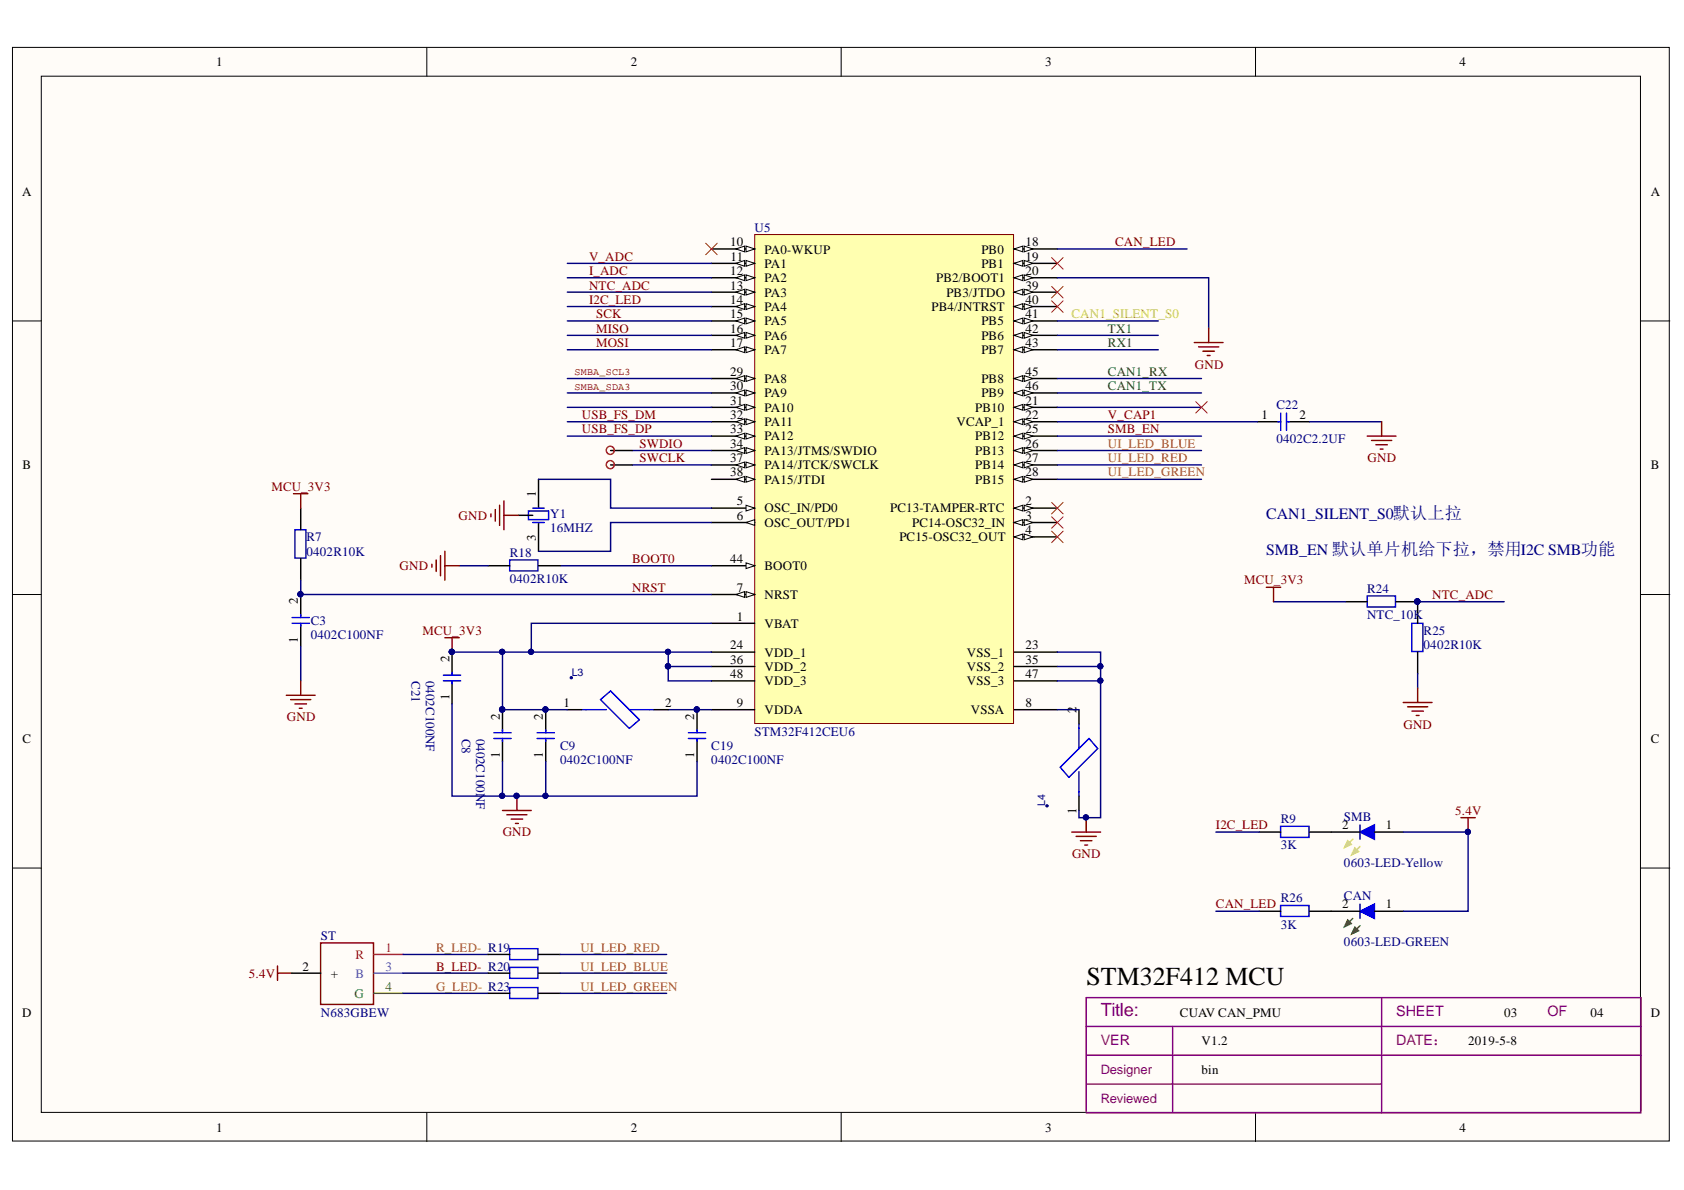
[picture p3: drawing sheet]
<svg xmlns="http://www.w3.org/2000/svg" width="297mm" height="210mm" viewBox="0 0 297 210" stroke-linecap="round" stroke-linejoin="round" font-family="sans-serif">
<defs><g id="words">
<text font-size="4.6" x="191.6" y="173.7">STM32F412 MCU</text>
<text font-size="3.2" fill="#7d0089" x="194.2" y="179.1">Title:</text>
<g font-size="2.8" fill="#000080">
<text x="223.4" y="91.6">CAN1_SILENT_S0默认上拉</text>
<text x="223.4" y="97.9">SMB_EN 默认单片机给下拉，禁用I2C SMB功能</text>
</g>
<g font-size="2.5" fill="#800080">
<text x="246.3" y="179.2">SHEET</text>
<text x="272.9" y="179.2">OF</text>
<text x="194.2" y="184.3">VER</text>
</g>
<text font-size="2.5" fill="#a1006a" x="246.3" y="184.3">DATE：</text>
<g font-size="2.3">
<text x="38.2" y="11.7">1</text>
<text x="111.3" y="11.7">2</text>
<text x="184.4" y="11.7">3</text>
<text x="257.5" y="11.7">4</text>
<text x="3.9" y="34.5">A</text>
<text x="291.2" y="34.5">A</text>
<text x="128.8" y="43.5">10</text>
<text x="128.9" y="46">11</text>
<text x="134.9" y="44.7">PA0-WKUP</text>
<text x="134.9" y="47.3">PA1</text>
<text x="173.1" y="44.7">PB0</text>
<text x="173.1" y="47.3">PB1</text>
<text x="180.9" y="43.5">18</text>
<text x="180.9" y="46">19</text>
<text x="128.8" y="48.5">12</text>
<text x="128.8" y="51.1">13</text>
<text x="128.8" y="53.6">14</text>
<text x="134.9" y="49.8">PA2</text>
<text x="134.9" y="52.3">PA3</text>
<text x="165.1" y="49.8">PB2/BOOT1</text>
<text x="166.9" y="52.3">PB3/JTDO</text>
<text x="180.9" y="48.5">20</text>
<text x="180.9" y="51.1">39</text>
<text x="180.9" y="53.6">40</text>
<text x="128.8" y="56.1">15</text>
<text x="128.8" y="58.7">16</text>
<text x="134.9" y="54.9">PA4</text>
<text x="134.9" y="57.4">PA5</text>
<text x="134.9" y="59.9">PA6</text>
<text x="164.3" y="54.9">PB4/JNTRST</text>
<text x="173.1" y="57.4">PB5</text>
<text x="173.1" y="59.9">PB6</text>
<text x="180.9" y="56.1">41</text>
<text x="180.9" y="58.7">42</text>
<text x="128.8" y="61.2">17</text>
<text x="134.9" y="62.5">PA7</text>
<text x="173.1" y="62.5">PB7</text>
<text x="180.9" y="61.2">43</text>
<text x="128.8" y="66.3">29</text>
<text x="128.8" y="68.8">30</text>
<text x="128.8" y="71.4">31</text>
<text x="134.9" y="67.6">PA8</text>
<text x="134.9" y="70.1">PA9</text>
<text x="173.1" y="67.6">PB8</text>
<text x="173.1" y="70.1">PB9</text>
<text x="180.9" y="66.3">45</text>
<text x="180.9" y="68.8">46</text>
<text x="180.9" y="71.4">21</text>
<text x="128.8" y="73.9">32</text>
<text x="128.8" y="76.4">33</text>
<text x="134.9" y="72.6">PA10</text>
<text x="134.9" y="75.2">PA11</text>
<text x="134.9" y="77.7">PA12</text>
<text x="168.7" y="75.2">VCAP_1</text>
<text x="172" y="72.6">PB10</text>
<text x="172" y="77.7">PB12</text>
<text x="180.9" y="73.9">22</text>
<text x="180.9" y="76.4">25</text>
<text x="222.5" y="73.9">1</text>
<text x="229.2" y="73.9">2</text>
<text x="4" y="82.8">B</text>
<text x="128.8" y="79">34</text>
<text x="128.8" y="81.5">37</text>
<text x="134.9" y="80.2">PA13/JTMS/SWDIO</text>
<text x="134.9" y="82.8">PA14/JTCK/SWCLK</text>
<text x="172" y="80.2">PB13</text>
<text x="172" y="82.8">PB14</text>
<text x="180.9" y="79">26</text>
<text x="180.9" y="81.5">27</text>
<text x="291.2" y="82.8">B</text>
<text x="94.5" y="87.6" transform="rotate(-90 94.5 87.6)">1</text>
<text x="128.8" y="84">38</text>
<text x="130" y="89.1">5</text>
<text x="134.9" y="85.3">PA15/JTDI</text>
<text x="172" y="85.3">PB15</text>
<text x="180.9" y="84">28</text>
<text x="180.9" y="89.1">2</text>
<text x="94.5" y="95.4" transform="rotate(-90 94.5 95.4)">3</text>
<text x="130" y="91.6">6</text>
<text x="134.9" y="90.4">OSC_IN/PD0</text>
<text x="134.9" y="92.9">OSC_OUT/PD1</text>
<text x="157" y="90.4">PC13-TAMPER-RTC</text>
<text x="158.6" y="95.4">PC15-OSC32_OUT</text>
<text x="160.9" y="92.9">PC14-OSC32_IN</text>
<text x="180.9" y="91.6">3</text>
<text x="180.9" y="94.2">4</text>
<text x="128.8" y="99.3">44</text>
<text x="134.9" y="100.5">BOOT0</text>
<text x="52.5" y="106.6" transform="rotate(-90 52.5 106.6)">2</text>
<text x="130" y="104.4">7</text>
<text x="134.9" y="105.7">NRST</text>
<text x="52.5" y="113.4" transform="rotate(-90 52.5 113.4)">1</text>
<text x="130" y="109.5">1</text>
<text x="134.9" y="110.7">VBAT</text>
<text x="79.3" y="116.8" transform="rotate(-90 79.3 116.8)">2</text>
<text x="128.8" y="114.6">24</text>
<text x="128.8" y="117.1">36</text>
<text x="128.8" y="119.6">48</text>
<text x="134.9" y="115.8">VDD_1</text>
<text x="134.9" y="118.4">VDD_2</text>
<text x="170.6" y="115.8">VSS_1</text>
<text x="170.6" y="118.4">VSS_2</text>
<text x="180.9" y="114.6">23</text>
<text x="180.9" y="117.1">35</text>
<text x="180.9" y="119.6">47</text>
<text x="79.3" y="123.5" transform="rotate(-90 79.3 123.5)">1</text>
<text x="99.4" y="124.7">1</text>
<text x="117.3" y="124.7">2</text>
<text x="130" y="124.7">9</text>
<text x="134.9" y="120.9">VDD_3</text>
<text x="134.9" y="126">VDDA</text>
<text x="170.6" y="120.9">VSS_3</text>
<text x="171.2" y="126">VSSA</text>
<text x="180.9" y="124.7">8</text>
<text x="189.9" y="125.7" transform="rotate(-90 189.9 125.7)">2</text>
<text x="4" y="131">C</text>
<text x="88.2" y="127" transform="rotate(-90 88.2 127)">2</text>
<text x="95.8" y="127" transform="rotate(-90 95.8 127)">2</text>
<text x="122.4" y="127" transform="rotate(-90 122.4 127)">2</text>
<text x="291.2" y="131">C</text>
<text x="88.2" y="133.7" transform="rotate(-90 88.2 133.7)">1</text>
<text x="95.8" y="133.7" transform="rotate(-90 95.8 133.7)">1</text>
<text x="122.4" y="133.7" transform="rotate(-90 122.4 133.7)">1</text>
<text x="189.9" y="143.6" transform="rotate(-90 189.9 143.6)">1</text>
<text x="236.7" y="146.3">2</text>
<text x="244.4" y="146.3">1</text>
<text x="236.7" y="160.2">2</text>
<text x="244.4" y="160.2">1</text>
<text x="53.4" y="171.2">2</text>
<text x="58.4" y="172.5">+</text>
<text x="3.9" y="179.3">D</text>
<text x="208.1" y="179.3">CUAV CAN_PMU</text>
<text x="265.3" y="179.3">03</text>
<text x="280.6" y="179.3">04</text>
<text x="291.2" y="179.3">D</text>
<text x="211.9" y="184.4">V1.2</text>
<text x="259" y="184.4">2019-5-8</text>
<text x="211.9" y="189.4">bin</text>
<text x="38.2" y="199.6">1</text>
<text x="111.3" y="199.6">2</text>
<text x="184.4" y="199.6">3</text>
<text x="257.5" y="199.6">4</text>
</g>
<g font-size="2.3" fill="#000080">
<text x="133.1" y="40.8">U5</text>
<text x="225.1" y="72.1">C22</text>
<text x="225.1" y="78.2">0402C2.2UF</text>
<text x="54.1" y="95.4">R7</text>
<text x="97" y="91.4">Y1</text>
<text x="97" y="93.9">16MHZ</text>
<text x="54.1" y="98">0402R10K</text>
<text x="89.9" y="98.2">R18</text>
<text x="89.9" y="102.8">0402R10K</text>
<text x="241.1" y="104.7">R24</text>
<text x="54.8" y="110.2">C3</text>
<text x="54.8" y="112.8">0402C100NF</text>
<text x="241.1" y="109.2">NTC_10K</text>
<text x="251.1" y="112">R25</text>
<text x="251.1" y="114.6">0402R10K</text>
<text x="72.6" y="120.1" transform="rotate(90 72.6 120.1)">C21</text>
<text x="75.1" y="120.1" transform="rotate(90 75.1 120.1)">0402C100NF</text>
<text x="81.5" y="130.3" transform="rotate(90 81.5 130.3)">C8</text>
<text x="84" y="130.3" transform="rotate(90 84 130.3)">0402C100NF</text>
<text x="133.1" y="129.8">STM32F412CEU6</text>
<text x="98.8" y="132.3">C9</text>
<text x="98.8" y="134.8">0402C100NF</text>
<text x="125.5" y="132.3">C19</text>
<text x="125.5" y="134.8">0402C100NF</text>
<text x="225.9" y="145.2">R9</text>
<text x="225.9" y="149.8">3K</text>
<text x="237.1" y="144.7">SMB</text>
<text x="237.1" y="152.8">0603-LED-Yellow</text>
<text x="225.9" y="159.2">R26</text>
<text x="237.1" y="158.7">CAN</text>
<text x="56.6" y="165.9">ST</text>
<text x="225.9" y="163.8">3K</text>
<text x="237.1" y="166.9">0603-LED-GREEN</text>
<text x="56.6" y="179.3">N683GBEW</text>
</g>
<g font-size="2.3" fill="#800000">
<text x="103.9" y="46">V_ADC</text>
<text x="196.7" y="43.5">CAN_LED</text>
<text x="103.9" y="48.5">I_ADC</text>
<text x="103.9" y="51.1">NTC_ADC</text>
<text x="103.9" y="53.6">I2C_LED</text>
<text x="105.2" y="56.1">SCK</text>
<text x="105.2" y="58.7">MISO</text>
<text x="105.2" y="61.2">MOSI</text>
<text x="210.8" y="65">GND</text>
<text x="102.6" y="76.4">USB_FS_DP</text>
<text x="102.6" y="73.9">USB_FS_DM</text>
<text x="195.4" y="76.4">SMB_EN</text>
<text x="195.4" y="73.9">V_CAP1</text>
<text x="112.8" y="79">SWDIO</text>
<text x="112.8" y="81.5">SWCLK</text>
<text x="241.2" y="81.5">GND</text>
<text x="47.9" y="86.6">MCU_3V3</text>
<text x="80.9" y="91.6">GND</text>
<text x="70.5" y="100.5">GND</text>
<text x="111.5" y="99.3">BOOT0</text>
<text x="111.5" y="104.4">NRST</text>
<text x="219.5" y="103.1">MCU_3V3</text>
<text x="252.6" y="105.7">NTC_ADC</text>
<text x="74.5" y="112">MCU_3V3</text>
<text x="50.6" y="127.2">GND</text>
<text x="247.6" y="128.5">GND</text>
<text x="256.7" y="143.7">5.4V</text>
<text x="88.7" y="147.5">GND</text>
<text x="214.5" y="146.3">I2C_LED</text>
<text x="189.1" y="151.3">GND</text>
<text x="214.5" y="160.2">CAN_LED</text>
<text x="43.9" y="172.5">5.4V</text>
<text x="76.9" y="171.2">B_LED- R20</text>
</g>
<text font-size="2.3" fill="#d4d200" x="189" y="56.1">CAN1_SILENT_S0</text>
<g font-size="2.3" fill="#008000">
<text x="195.4" y="58.7">TX1</text>
<text x="195.4" y="61.2">RX1</text>
<text x="195.4" y="68.8">CAN1_TX</text>
<text x="195.4" y="66.3">CAN1_RX</text>
</g>
<g font-size="2.3" fill="#ad660b">
<text x="195.4" y="81.5">UI_LED_RED</text>
<text x="195.4" y="79">UI_LED_BLUE</text>
<text x="195.4" y="84">UI_LED_GREEN</text>
<text x="76.9" y="167.9">R_LED- R19</text>
<text x="102.4" y="167.9">UI_LED_RED</text>
<text x="102.4" y="171.2">UI_LED_BLUE</text>
<text x="76.9" y="174.7">G_LED- R23</text>
<text x="102.4" y="174.7">UI_LED_GREEN</text>
</g>
<g font-size="2.3" fill="#ee0e22">
<text x="68" y="167.9">1</text>
<text x="62.7" y="169.2">R</text>
</g>
<g font-size="2.3" fill="#009cca">
<text x="62.7" y="172.5">B</text>
<text x="68" y="171.2">3</text>
</g>
<g font-size="2.3" fill="#00bf00">
<text x="62.5" y="176">G</text>
<text x="68" y="174.7">4</text>
</g>
<g font-size="2.3" fill="#800080">
<text x="194.2" y="189.4">Designer</text>
<text x="194.2" y="194.5">Reviewed</text>
</g>
<g font-size="1.9" fill="#000080">
<text x="100.8" y="119.2">L3</text>
<text x="184.4" y="142.2" transform="rotate(-90 184.4 142.2)">L4</text>
</g>
<g font-size="1.8" fill="#800000">
<text x="101.4" y="66.2">SMBA_SCL3</text>
<text x="101.4" y="68.7">SMBA_SDA3</text>
</g>
</g></defs>
<g fill="#fffcf8" stroke="#000" stroke-width=".18">
<path d="M2.2 8.4h292.2v192.9h-292.2z"/>
<path d="M7.3 13.4h282.1v182.8h-282.1z"/>
</g>
<path d="M75.3 8.4v5M148.4 8.4v5M221.5 8.4v5M2.2 56.6h5.1M289.5 56.6h5M2.2 104.9h5.1M289.5 104.9h5M2.2 153.1h5.1M289.5 153.1h5M75.3 196.3v5.1M148.4 196.3v5.1M221.5 196.3v5.1" fill="none" stroke="#000" stroke-width=".18"/>
<path d="M243.7 176v20.3M191.6 196v-20h97.9v20M191.6 181.1h97.9M191.6 191.2h52.1M191.6 186.1h97.9M191.6 196.3h97.9M206.8 181.1v14.9" fill="none" stroke="#800080" stroke-width=".25"/>
<path d="M133.1 41.4h45.7v86.2h-45.7z" fill="#ffffb0" stroke="#800000" stroke-width=".18"/>
<path d="M125.5 99.8h7.6" fill="none" stroke="#000" stroke-width=".25"/>
<path d="M131.6 99.3l1.5 .5-1.5 .5z" fill="#fffcf8"/>
<path d="M131.6 99.3l1.5 .5-1.5 .5z" fill="none" stroke="#000" stroke-width=".18"/>
<path d="M125.5 104.9h7.6" fill="none" stroke="#000" stroke-width=".25"/>
<path d="M131.6 104.4l1.5 .5-1.5 .5z" fill="#fffcf8"/>
<path d="M131.6 104.4l1.5 .5-1.5 .5z" fill="none" stroke="#000" stroke-width=".18"/>
<path d="M129.8 104.9l1.5-.5v1z" fill="#fffcf8"/>
<path d="M129.8 104.9l1.5-.5v1z" fill="none" stroke="#000" stroke-width=".18"/>
<path d="M125.5 89.6h7.6" fill="none" stroke="#000" stroke-width=".25"/>
<path d="M131.6 89.1l1.5 .5-1.5 .5z" fill="#fffcf8"/>
<path d="M131.6 89.1l1.5 .5-1.5 .5z" fill="none" stroke="#000" stroke-width=".18"/>
<path d="M125.5 92.2h7.6" fill="none" stroke="#000" stroke-width=".25"/>
<path d="M131.6 92.2l1.5-.5v1z" fill="#fffcf8"/>
<path d="M131.6 92.2l1.5-.5v1z" fill="none" stroke="#000" stroke-width=".18"/>
<path d="M125.5 43.9h7.6" fill="none" stroke="#000" stroke-width=".25"/>
<path d="M131.6 43.4l1.5 .5-1.5 .5z" fill="#fffcf8"/>
<path d="M131.6 43.4l1.5 .5-1.5 .5z" fill="none" stroke="#000" stroke-width=".18"/>
<path d="M129.8 43.9l1.5-.5v1z" fill="#fffcf8"/>
<path d="M129.8 43.9l1.5-.5v1z" fill="none" stroke="#000" stroke-width=".18"/>
<path d="M125.5 46.5h7.6" fill="none" stroke="#000" stroke-width=".25"/>
<path d="M131.6 45.9l1.5 .6-1.5 .5z" fill="#fffcf8"/>
<path d="M131.6 45.9l1.5 .6-1.5 .5z" fill="none" stroke="#000" stroke-width=".18"/>
<path d="M129.8 46.5l1.5-.6v1.1z" fill="#fffcf8"/>
<path d="M129.8 46.5l1.5-.6v1.1z" fill="none" stroke="#000" stroke-width=".18"/>
<path d="M125.5 49h7.6" fill="none" stroke="#000" stroke-width=".25"/>
<path d="M131.6 48.5l1.5 .5-1.5 .5z" fill="#fffcf8"/>
<path d="M131.6 48.5l1.5 .5-1.5 .5z" fill="none" stroke="#000" stroke-width=".18"/>
<path d="M129.8 49l1.5-.5v1z" fill="#fffcf8"/>
<path d="M129.8 49l1.5-.5v1z" fill="none" stroke="#000" stroke-width=".18"/>
<path d="M125.5 51.5h7.6" fill="none" stroke="#000" stroke-width=".25"/>
<path d="M131.6 51l1.5 .5-1.5 .5z" fill="#fffcf8"/>
<path d="M131.6 51l1.5 .5-1.5 .5z" fill="none" stroke="#000" stroke-width=".18"/>
<path d="M129.8 51.5l1.5-.5v1z" fill="#fffcf8"/>
<path d="M129.8 51.5l1.5-.5v1z" fill="none" stroke="#000" stroke-width=".18"/>
<path d="M125.5 54.1h7.6" fill="none" stroke="#000" stroke-width=".25"/>
<path d="M131.6 53.6l1.5 .5-1.5 .5z" fill="#fffcf8"/>
<path d="M131.6 53.6l1.5 .5-1.5 .5z" fill="none" stroke="#000" stroke-width=".18"/>
<path d="M129.8 54.1l1.5-.5v1z" fill="#fffcf8"/>
<path d="M129.8 54.1l1.5-.5v1z" fill="none" stroke="#000" stroke-width=".18"/>
<path d="M125.5 56.6h7.6" fill="none" stroke="#000" stroke-width=".25"/>
<path d="M131.6 56.1l1.5 .5-1.5 .5z" fill="#fffcf8"/>
<path d="M131.6 56.1l1.5 .5-1.5 .5z" fill="none" stroke="#000" stroke-width=".18"/>
<path d="M129.8 56.6l1.5-.5v1z" fill="#fffcf8"/>
<path d="M129.8 56.6l1.5-.5v1z" fill="none" stroke="#000" stroke-width=".18"/>
<path d="M125.5 59.2h7.6" fill="none" stroke="#000" stroke-width=".25"/>
<path d="M131.6 58.6l1.5 .6-1.5 .5z" fill="#fffcf8"/>
<path d="M131.6 58.6l1.5 .6-1.5 .5z" fill="none" stroke="#000" stroke-width=".18"/>
<path d="M129.8 59.2l1.5-.6v1.1z" fill="#fffcf8"/>
<path d="M129.8 59.2l1.5-.6v1.1z" fill="none" stroke="#000" stroke-width=".18"/>
<path d="M125.5 61.7h7.6" fill="none" stroke="#000" stroke-width=".25"/>
<path d="M131.6 61.2l1.5 .5-1.5 .5z" fill="#fffcf8"/>
<path d="M131.6 61.2l1.5 .5-1.5 .5z" fill="none" stroke="#000" stroke-width=".18"/>
<path d="M129.8 61.7l1.5-.5v1z" fill="#fffcf8"/>
<path d="M129.8 61.7l1.5-.5v1z" fill="none" stroke="#000" stroke-width=".18"/>
<path d="M125.5 66.8h7.6" fill="none" stroke="#000" stroke-width=".25"/>
<path d="M131.6 66.3l1.5 .5-1.5 .5z" fill="#fffcf8"/>
<path d="M131.6 66.3l1.5 .5-1.5 .5z" fill="none" stroke="#000" stroke-width=".18"/>
<path d="M129.8 66.8l1.5-.5v1z" fill="#fffcf8"/>
<path d="M129.8 66.8l1.5-.5v1z" fill="none" stroke="#000" stroke-width=".18"/>
<path d="M125.5 69.3h7.6" fill="none" stroke="#000" stroke-width=".25"/>
<path d="M131.6 68.8l1.5 .5-1.5 .5z" fill="#fffcf8"/>
<path d="M131.6 68.8l1.5 .5-1.5 .5z" fill="none" stroke="#000" stroke-width=".18"/>
<path d="M129.8 69.3l1.5-.5v1z" fill="#fffcf8"/>
<path d="M129.8 69.3l1.5-.5v1z" fill="none" stroke="#000" stroke-width=".18"/>
<path d="M125.5 71.8h7.6" fill="none" stroke="#000" stroke-width=".25"/>
<path d="M131.6 71.3l1.5 .5-1.5 .6z" fill="#fffcf8"/>
<path d="M131.6 71.3l1.5 .5-1.5 .6z" fill="none" stroke="#000" stroke-width=".18"/>
<path d="M129.8 71.8l1.5-.5v1.1z" fill="#fffcf8"/>
<path d="M129.8 71.8l1.5-.5v1.1z" fill="none" stroke="#000" stroke-width=".18"/>
<path d="M125.5 74.4h7.6" fill="none" stroke="#000" stroke-width=".25"/>
<path d="M131.6 73.9l1.5 .5-1.5 .5z" fill="#fffcf8"/>
<path d="M131.6 73.9l1.5 .5-1.5 .5z" fill="none" stroke="#000" stroke-width=".18"/>
<path d="M129.8 74.4l1.5-.5v1z" fill="#fffcf8"/>
<path d="M129.8 74.4l1.5-.5v1z" fill="none" stroke="#000" stroke-width=".18"/>
<path d="M125.5 76.9h7.6" fill="none" stroke="#000" stroke-width=".25"/>
<path d="M131.6 76.4l1.5 .5-1.5 .5z" fill="#fffcf8"/>
<path d="M131.6 76.4l1.5 .5-1.5 .5z" fill="none" stroke="#000" stroke-width=".18"/>
<path d="M129.8 76.9l1.5-.5v1z" fill="#fffcf8"/>
<path d="M129.8 76.9l1.5-.5v1z" fill="none" stroke="#000" stroke-width=".18"/>
<path d="M125.5 79.5h7.6" fill="none" stroke="#000" stroke-width=".25"/>
<path d="M131.6 79l1.5 .5-1.5 .5z" fill="#fffcf8"/>
<path d="M131.6 79l1.5 .5-1.5 .5z" fill="none" stroke="#000" stroke-width=".18"/>
<path d="M129.8 79.5l1.5-.5v1z" fill="#fffcf8"/>
<path d="M129.8 79.5l1.5-.5v1z" fill="none" stroke="#000" stroke-width=".18"/>
<path d="M125.5 82h7.6" fill="none" stroke="#000" stroke-width=".25"/>
<path d="M131.6 81.5l1.5 .5-1.5 .5z" fill="#fffcf8"/>
<path d="M131.6 81.5l1.5 .5-1.5 .5z" fill="none" stroke="#000" stroke-width=".18"/>
<path d="M129.8 82l1.5-.5v1z" fill="#fffcf8"/>
<path d="M129.8 82l1.5-.5v1z" fill="none" stroke="#000" stroke-width=".18"/>
<path d="M125.5 84.5h7.6" fill="none" stroke="#000" stroke-width=".25"/>
<path d="M131.6 84l1.5 .5-1.5 .6z" fill="#fffcf8"/>
<path d="M131.6 84l1.5 .5-1.5 .6z" fill="none" stroke="#000" stroke-width=".18"/>
<path d="M129.8 84.5l1.5-.5v1.1z" fill="#fffcf8"/>
<path d="M129.8 84.5l1.5-.5v1.1z" fill="none" stroke="#000" stroke-width=".18"/>
<path d="M178.9 43.9h7.6" fill="none" stroke="#000" stroke-width=".25"/>
<path d="M178.9 43.9l1.5-.5v1z" fill="#fffcf8"/>
<path d="M178.9 43.9l1.5-.5v1z" fill="none" stroke="#000" stroke-width=".18"/>
<path d="M180.7 43.4l1.5 .5-1.5 .5z" fill="#fffcf8"/>
<path d="M180.7 43.4l1.5 .5-1.5 .5z" fill="none" stroke="#000" stroke-width=".18"/>
<path d="M178.9 46.5h7.6" fill="none" stroke="#000" stroke-width=".25"/>
<path d="M178.9 46.5l1.5-.6v1.1z" fill="#fffcf8"/>
<path d="M178.9 46.5l1.5-.6v1.1z" fill="none" stroke="#000" stroke-width=".18"/>
<path d="M180.7 45.9l1.5 .6-1.5 .5z" fill="#fffcf8"/>
<path d="M180.7 45.9l1.5 .6-1.5 .5z" fill="none" stroke="#000" stroke-width=".18"/>
<path d="M178.9 49h7.6" fill="none" stroke="#000" stroke-width=".25"/>
<path d="M178.9 49l1.5-.5v1z" fill="#fffcf8"/>
<path d="M178.9 49l1.5-.5v1z" fill="none" stroke="#000" stroke-width=".18"/>
<path d="M180.7 48.5l1.5 .5-1.5 .5z" fill="#fffcf8"/>
<path d="M180.7 48.5l1.5 .5-1.5 .5z" fill="none" stroke="#000" stroke-width=".18"/>
<path d="M178.9 51.5h7.6" fill="none" stroke="#000" stroke-width=".25"/>
<path d="M178.9 51.5l1.5-.5v1z" fill="#fffcf8"/>
<path d="M178.9 51.5l1.5-.5v1z" fill="none" stroke="#000" stroke-width=".18"/>
<path d="M180.7 51l1.5 .5-1.5 .5z" fill="#fffcf8"/>
<path d="M180.7 51l1.5 .5-1.5 .5z" fill="none" stroke="#000" stroke-width=".18"/>
<path d="M178.9 54.1h7.6" fill="none" stroke="#000" stroke-width=".25"/>
<path d="M178.9 54.1l1.5-.5v1z" fill="#fffcf8"/>
<path d="M178.9 54.1l1.5-.5v1z" fill="none" stroke="#000" stroke-width=".18"/>
<path d="M180.7 53.6l1.5 .5-1.5 .5z" fill="#fffcf8"/>
<path d="M180.7 53.6l1.5 .5-1.5 .5z" fill="none" stroke="#000" stroke-width=".18"/>
<path d="M178.9 56.6h7.6" fill="none" stroke="#000" stroke-width=".25"/>
<path d="M178.9 56.6l1.5-.5v1z" fill="#fffcf8"/>
<path d="M178.9 56.6l1.5-.5v1z" fill="none" stroke="#000" stroke-width=".18"/>
<path d="M180.7 56.1l1.5 .5-1.5 .5z" fill="#fffcf8"/>
<path d="M180.7 56.1l1.5 .5-1.5 .5z" fill="none" stroke="#000" stroke-width=".18"/>
<path d="M178.9 59.2h7.6" fill="none" stroke="#000" stroke-width=".25"/>
<path d="M178.9 59.2l1.5-.6v1.1z" fill="#fffcf8"/>
<path d="M178.9 59.2l1.5-.6v1.1z" fill="none" stroke="#000" stroke-width=".18"/>
<path d="M180.7 58.6l1.5 .6-1.5 .5z" fill="#fffcf8"/>
<path d="M180.7 58.6l1.5 .6-1.5 .5z" fill="none" stroke="#000" stroke-width=".18"/>
<path d="M178.9 61.7h7.6" fill="none" stroke="#000" stroke-width=".25"/>
<path d="M178.9 61.7l1.5-.5v1z" fill="#fffcf8"/>
<path d="M178.9 61.7l1.5-.5v1z" fill="none" stroke="#000" stroke-width=".18"/>
<path d="M180.7 61.2l1.5 .5-1.5 .5z" fill="#fffcf8"/>
<path d="M180.7 61.2l1.5 .5-1.5 .5z" fill="none" stroke="#000" stroke-width=".18"/>
<path d="M178.9 66.8h7.6" fill="none" stroke="#000" stroke-width=".25"/>
<path d="M178.9 66.8l1.5-.5v1z" fill="#fffcf8"/>
<path d="M178.9 66.8l1.5-.5v1z" fill="none" stroke="#000" stroke-width=".18"/>
<path d="M180.7 66.3l1.5 .5-1.5 .5z" fill="#fffcf8"/>
<path d="M180.7 66.3l1.5 .5-1.5 .5z" fill="none" stroke="#000" stroke-width=".18"/>
<path d="M178.9 69.3h7.6" fill="none" stroke="#000" stroke-width=".25"/>
<path d="M178.9 69.3l1.5-.5v1z" fill="#fffcf8"/>
<path d="M178.9 69.3l1.5-.5v1z" fill="none" stroke="#000" stroke-width=".18"/>
<path d="M180.7 68.8l1.5 .5-1.5 .5z" fill="#fffcf8"/>
<path d="M180.7 68.8l1.5 .5-1.5 .5z" fill="none" stroke="#000" stroke-width=".18"/>
<path d="M178.9 71.8h7.6" fill="none" stroke="#000" stroke-width=".25"/>
<path d="M178.9 71.8l1.5-.5v1.1z" fill="#fffcf8"/>
<path d="M178.9 71.8l1.5-.5v1.1z" fill="none" stroke="#000" stroke-width=".18"/>
<path d="M180.7 71.3l1.5 .5-1.5 .6z" fill="#fffcf8"/>
<path d="M180.7 71.3l1.5 .5-1.5 .6z" fill="none" stroke="#000" stroke-width=".18"/>
<path d="M178.9 74.4h7.6" fill="none" stroke="#000" stroke-width=".25"/>
<path d="M178.9 74.4l1.5-.5v1z" fill="#fffcf8"/>
<path d="M178.9 74.4l1.5-.5v1z" fill="none" stroke="#000" stroke-width=".18"/>
<path d="M180.7 73.9l1.5 .5-1.5 .5z" fill="#fffcf8"/>
<path d="M180.7 73.9l1.5 .5-1.5 .5z" fill="none" stroke="#000" stroke-width=".18"/>
<path d="M178.9 76.9h7.6" fill="none" stroke="#000" stroke-width=".25"/>
<path d="M178.9 76.9l1.5-.5v1z" fill="#fffcf8"/>
<path d="M178.9 76.9l1.5-.5v1z" fill="none" stroke="#000" stroke-width=".18"/>
<path d="M180.7 76.4l1.5 .5-1.5 .5z" fill="#fffcf8"/>
<path d="M180.7 76.4l1.5 .5-1.5 .5z" fill="none" stroke="#000" stroke-width=".18"/>
<path d="M178.9 79.5h7.6" fill="none" stroke="#000" stroke-width=".25"/>
<path d="M178.9 79.5l1.5-.5v1z" fill="#fffcf8"/>
<path d="M178.9 79.5l1.5-.5v1z" fill="none" stroke="#000" stroke-width=".18"/>
<path d="M180.7 79l1.5 .5-1.5 .5z" fill="#fffcf8"/>
<path d="M180.7 79l1.5 .5-1.5 .5z" fill="none" stroke="#000" stroke-width=".18"/>
<path d="M178.9 82h7.6" fill="none" stroke="#000" stroke-width=".25"/>
<path d="M178.9 82l1.5-.5v1z" fill="#fffcf8"/>
<path d="M178.9 82l1.5-.5v1z" fill="none" stroke="#000" stroke-width=".18"/>
<path d="M180.7 81.5l1.5 .5-1.5 .5z" fill="#fffcf8"/>
<path d="M180.7 81.5l1.5 .5-1.5 .5z" fill="none" stroke="#000" stroke-width=".18"/>
<path d="M178.9 84.5h7.6" fill="none" stroke="#000" stroke-width=".25"/>
<path d="M178.9 84.5l1.5-.5v1.1z" fill="#fffcf8"/>
<path d="M178.9 84.5l1.5-.5v1.1z" fill="none" stroke="#000" stroke-width=".18"/>
<path d="M180.7 84l1.5 .5-1.5 .6z" fill="#fffcf8"/>
<path d="M180.7 84l1.5 .5-1.5 .6z" fill="none" stroke="#000" stroke-width=".18"/>
<path d="M178.9 89.6h7.6" fill="none" stroke="#000" stroke-width=".25"/>
<path d="M178.9 89.6l1.5-.5v1z" fill="#fffcf8"/>
<path d="M178.9 89.6l1.5-.5v1z" fill="none" stroke="#000" stroke-width=".18"/>
<path d="M180.7 89.1l1.5 .5-1.5 .5z" fill="#fffcf8"/>
<path d="M180.7 89.1l1.5 .5-1.5 .5z" fill="none" stroke="#000" stroke-width=".18"/>
<path d="M178.9 92.2h7.6" fill="none" stroke="#000" stroke-width=".25"/>
<path d="M178.9 92.2l1.5-.5v1z" fill="#fffcf8"/>
<path d="M178.9 92.2l1.5-.5v1z" fill="none" stroke="#000" stroke-width=".18"/>
<path d="M180.7 91.7l1.5 .5-1.5 .5z" fill="#fffcf8"/>
<path d="M180.7 91.7l1.5 .5-1.5 .5z" fill="none" stroke="#000" stroke-width=".18"/>
<path d="M178.9 94.7h7.6" fill="none" stroke="#000" stroke-width=".25"/>
<path d="M178.9 94.7l1.5-.5v1z" fill="#fffcf8"/>
<path d="M178.9 94.7l1.5-.5v1z" fill="none" stroke="#000" stroke-width=".18"/>
<path d="M180.7 94.2l1.5 .5-1.5 .5z" fill="#fffcf8"/>
<path d="M180.7 94.2l1.5 .5-1.5 .5z" fill="none" stroke="#000" stroke-width=".18"/>
<g fill="none" stroke="#000" stroke-width=".25">
<path d="M107.7 79.5h3.8M53 89.6v3.8M53 98.5v3.8M86.1 99.8h3.8M91.4 90.9h2.6M95 84.5v5.1M95 92.2v5M95 99.8h3.8M107.7 82h3.8M53 104.9v3.8M53 110.2v3.8M79.7 115v3.8"/>
<path d="M125.5 109.9h7.6M125.5 115h7.6M125.5 117.6h7.6M178.9 115h7.6M178.9 117.6h7.6M237.3 106.1h3.9M246.2 106.1h3.9v3.8M250.1 115v3.8M79.7 120.4v3.8M88.6 125.2v3.8M88.6 130.5v3.8M96.3 125.2v3.8"/>
<path d="M96.3 130.5v3.8M100.1 125.2h2.5M115.3 125.2h2.6M123 125.2v3.8M123 130.5v3.8M125.5 120.1h7.6M125.5 125.2h7.6M178.9 120.1h7.6M178.9 125.2h7.6M190.3 125.2v2.5M190.3 140.4v2.6M51.5 171.7h5.1"/>
<path d="M86.1 171.7h3.8M86.1 175.2h3.8M86.1 168.4h3.8M95 171.7h3.8M95 175.2h3.8M95 168.4h3.8M222.1 160.7h3.8M231 160.7h3.8"/>
</g>
<g fill="none" stroke="#000080" stroke-width=".25">
<path d="M100.1 46.5h25.4M100.1 49h25.4M100.1 51.5h25.4M100.1 54.1h25.4M100.1 56.6h25.4M100.1 59.2h25.4M186.5 49h26.7v8.9M186.5 59.2h17.8M100.1 61.7h25.4M100.1 66.8h25.4M100.1 69.3h25.4M100.1 71.8h25.4"/>
<path d="M100.1 74.4h25.4M100.1 76.9h25.4M111.5 79.5h14M186.5 61.7h17.8M186.5 66.8h25.4M186.5 69.3h25.4M186.5 79.5h25.4M81 99.8h5.1M95 84.5h12.7v5.1h17.8M98.8 99.8h26.7M111.5 82h14M125.5 92.2h-17.8v5h-12.7"/>
<path d="M186.5 82h25.4M186.5 84.5h25.4M53 102.3v2.6h72.5M53 114v6.1M79.7 115h8.9M117.9 117.6v2.5h7.6M117.9 115h-29.3v10.2h11.5M117.9 117.6h7.6M125.5 115h-7.6v2.6M125.5 109.9h-31.8v5.1M186.5 115h7.6v5.1h-7.6M186.5 117.6h7.6"/>
<path d="M224.6 106.1h12.7M250.1 106.1h15.2M250.1 118.8v2.6M79.7 124.2v16.2h8.9M88.6 134.3v6.1h7.7v-6.1M117.9 125.2h7.6M123 134.3v6.1h-26.7M186.5 125.2h3.8M194.1 120.1v24.1h-3.8v-1.2M71.1 168.4h15M71.1 171.7h15M71.1 175.2h15"/>
<path d="M98.8 168.4h18.8M98.8 171.7h18.8M98.8 175.2h18.8M214.5 160.7h7.6"/>
</g>
<g fill="#000080" stroke="#000080" stroke-width=".18">
<circle cx="117.8" cy="117.5" r=".46"/>
<circle cx="122.9" cy="125.1" r=".46"/>
<circle cx="194.1" cy="117.5" r=".46"/>
<circle cx="184.7" cy="142.1" r=".2"/>
<circle cx="194.1" cy="120.1" r=".46"/>
<circle cx="191.5" cy="144.2" r=".46"/>
<circle cx="100.8" cy="119.5" r=".21"/>
<circle cx="117.8" cy="115" r=".46"/>
<circle cx="88.6" cy="125.1" r=".47"/>
<circle cx="96.2" cy="125.1" r=".46"/>
<circle cx="91.1" cy="140.4" r=".46"/>
<circle cx="96.2" cy="140.4" r=".46"/>
<circle cx="79.7" cy="115" r=".46"/>
<circle cx="93.7" cy="115" r=".46"/>
<circle cx="53" cy="104.8" r=".46"/>
<circle cx="250" cy="106.1" r=".47"/>
<circle cx="88.6" cy="115" r=".46"/>
<circle cx="88.6" cy="140.4" r=".46"/>
</g>
<g fill="none" stroke="#00f" stroke-width=".25">
<path d="M93.2 90.1h3.6v1.6h-3.6zM94 92.2h2M94 89.6h2M51.5 109.9h3.1M51.5 108.9h3.1M53 108.4v.5M53 109.9v.6M78.2 119.1h3.1M79.7 118.6v.5M78.2 120.1h3.1M79.7 120.1v.5M87.1 130.3h3.1"/>
<path d="M87.1 129.2h3.1M88.6 128.7v.5M88.6 130.3v.5M94.7 130.3h3.1M94.7 129.2h3.1M96.3 128.7v.5M96.3 130.3v.5M102.6 125.2h4.3M105.9 123.4l1.8-1.5 5.1 5.1-1.8 1.5zM111 125.2h4.3M121.4 130.3h3.1M121.4 129.2h3.1"/>
<path d="M123 128.7v.5M123 130.3v.5M187 135.3l5.1-5 1.5 1.7-5.1 5.1zM190.3 127.7v4.3M190.3 136.1v4.3"/>
</g>
<g fill="none" stroke="#800000" stroke-width=".25">
<path d="M213.2 57.9v2.5M210.7 60.4h5M211.4 61.2h3.6M212.2 61.9h2M212.9 62.7h.6M51.8 87.1h2.5M53 87.1v2.5M76.2 99.5v.5M76.9 98.8v2M77.7 98v3.6M78.5 97.2v5.1M78.5 99.8h2.5"/>
<path d="M86.6 90.6v.6M87.4 89.9v2M88.1 89.1v3.6M88.9 88.4v5M88.9 90.9h2.5M78.5 112.5h2.5M79.7 112.5v2.5M223.4 103.6h2.5M224.6 103.6v2.5M50.5 122.6h5.1M51.3 123.4h3.5M52 124.2h2.1"/>
<path d="M52.8 124.9h.5M53 120.1v2.5M247.5 123.9h5.1M248.3 124.7h3.5M249 125.4h2.1M249.8 126.2h.5M250.1 121.4v2.5M88.6 143h5.1M89.4 143.7h3.6M90.2 144.5h2M90.9 145.2h.5M91.2 140.4v2.6"/>
<path d="M189 146.8h5.1M189.8 147.5h3.6M190.6 148.3h2M191.3 149.1h.5M191.6 144.2v2.6M48.9 170.4v2.5M48.9 171.7h2.6M56.6 166.3h9.3v10.9h-9.3z"/>
</g>
<path d="M52 93.4h2v5h-2zM89.9 98.8h5v1.9h-5zM241.2 105.1h4.9v2h-4.9zM249 109.9h2v5h-2zM225.9 159.7h5v1.9h-5zM89.9 174.2h5v1.9h-5zM89.9 170.6h5v2h-5zM89.9 167.3h5v2h-5z" fill="none" stroke="#0000bf" stroke-width=".25"/>
<g fill="none" stroke="#f00" stroke-width=".25">
<circle cx="107.6" cy="79.4" r=".72"/>
<circle cx="107.6" cy="82" r=".71"/>
</g>
<path d="M66 168.4h5.1" fill="none" stroke="#ee0e22" stroke-width=".25"/>
<path d="M66 171.7h5.1" fill="none" stroke="#009cca" stroke-width=".25"/>
<path d="M66 175.2h5.1" fill="none" stroke="#00bf00" stroke-width=".25"/>
<path d="M239.9 160.7l2.5-1.2v2.5z" fill="#00f"/>
<path d="M239.9 159.5v2.5M239.9 160.7l2.5-1.2v2.5z" fill="none" stroke="#00f" stroke-width=".25"/>
<path d="M238.6 162l-1.3 1.3" fill="none" stroke="#00bf00" stroke-width=".25"/>
<path d="M237.7 162.2l.7 .7-1.3 .7z" fill="#00bf00"/>
<path d="M237.7 162.2l.7 .7-1.3 .7z" fill="none" stroke="#00bf00" stroke-width=".18"/>
<path d="M234.8 160.7h5.1" fill="none" stroke="#000" stroke-width=".25"/>
<path d="M239.9 163.3l-1.3 1.2" fill="none" stroke="#00bf00" stroke-width=".25"/>
<path d="M239 163.5l.7 .7-1.4 .6z" fill="#00bf00"/>
<path d="M239 163.5l.7 .7-1.4 .6z" fill="none" stroke="#00bf00" stroke-width=".18"/>
<path d="M222.1 146.8h3.8M231 146.8h3.8M242.4 160.7h5.1" fill="none" stroke="#000" stroke-width=".25"/>
<path d="M186.5 43.9h22.9M186.5 76.9h25.4M186.5 71.8h25.4M214.5 146.8h7.6" fill="none" stroke="#000080" stroke-width=".25"/>
<path d="M225.9 145.8h5v1.9h-5z" fill="none" stroke="#0000bf" stroke-width=".25"/>
<path d="M239.9 146.8l2.5-1.3v2.5z" fill="#00f"/>
<path d="M239.9 146.8l2.5-1.3v2.5zM239.9 145.5v2.5" fill="none" stroke="#00f" stroke-width=".25"/>
<path d="M238.6 148l-1.3 1.3" fill="none" stroke="#fdf101" stroke-width=".25"/>
<path d="M237.7 148.2l.7 .8-1.3 .6z" fill="#fdf101"/>
<path d="M237.7 148.2l.7 .8-1.3 .6z" fill="none" stroke="#fdf101" stroke-width=".18"/>
<path d="M234.8 146.8h5.1" fill="none" stroke="#000" stroke-width=".25"/>
<path d="M239.9 149.3l-1.3 1.3" fill="none" stroke="#fdf101" stroke-width=".25"/>
<path d="M239 149.5l.7 .7-1.4 .7z" fill="#fdf101"/>
<path d="M239 149.5l.7 .7-1.4 .7z" fill="none" stroke="#fdf101" stroke-width=".18"/>
<path d="M221.8 74.4h3.9M227.2 74.4h3.8M242.4 146.8h5.1" fill="none" stroke="#000" stroke-width=".25"/>
<path d="M186.5 56.6h17.8M186.5 74.4h35.3M231 74.4h12.7M247.5 146.8h11.5v13.9h-11.5" fill="none" stroke="#000080" stroke-width=".25"/>
<circle cx="258.9" cy="146.7" r=".46" fill="#000080" stroke="#000080" stroke-width=".18"/>
<path d="M241.2 76.9h5M241.9 77.7h3.6M242.7 78.5h2M243.4 79.2h.6M243.7 74.4v2.5M257.7 144.2h2.5M259 144.2v2.6" fill="none" stroke="#800000" stroke-width=".25"/>
<path d="M225.4 74.4h.5M225.9 72.9v3M226.9 72.9v3M226.9 74.4h.5" fill="none" stroke="#00f" stroke-width=".25"/>
<g fill="none" stroke="#f00" stroke-width=".18">
<path d="M124.5 42.9l2 2M126.5 42.9l-2 2M185.5 53.1l2 2M185.5 50.5l2 2M185.5 45.4l2 2.1M187.5 53.1l-2 2M187.5 50.5l-2 2M187.5 45.4l-2 2.1M210.9 70.8l2 2.1M212.9 70.8l-2 2.1M185.5 93.7l2 2M185.5 91.2l2 2"/>
<path d="M185.5 88.6l2 2M187.5 93.7l-2 2M187.5 91.2l-2 2M187.5 88.6l-2 2"/>
</g>
<use href="#words"/>
</svg>
